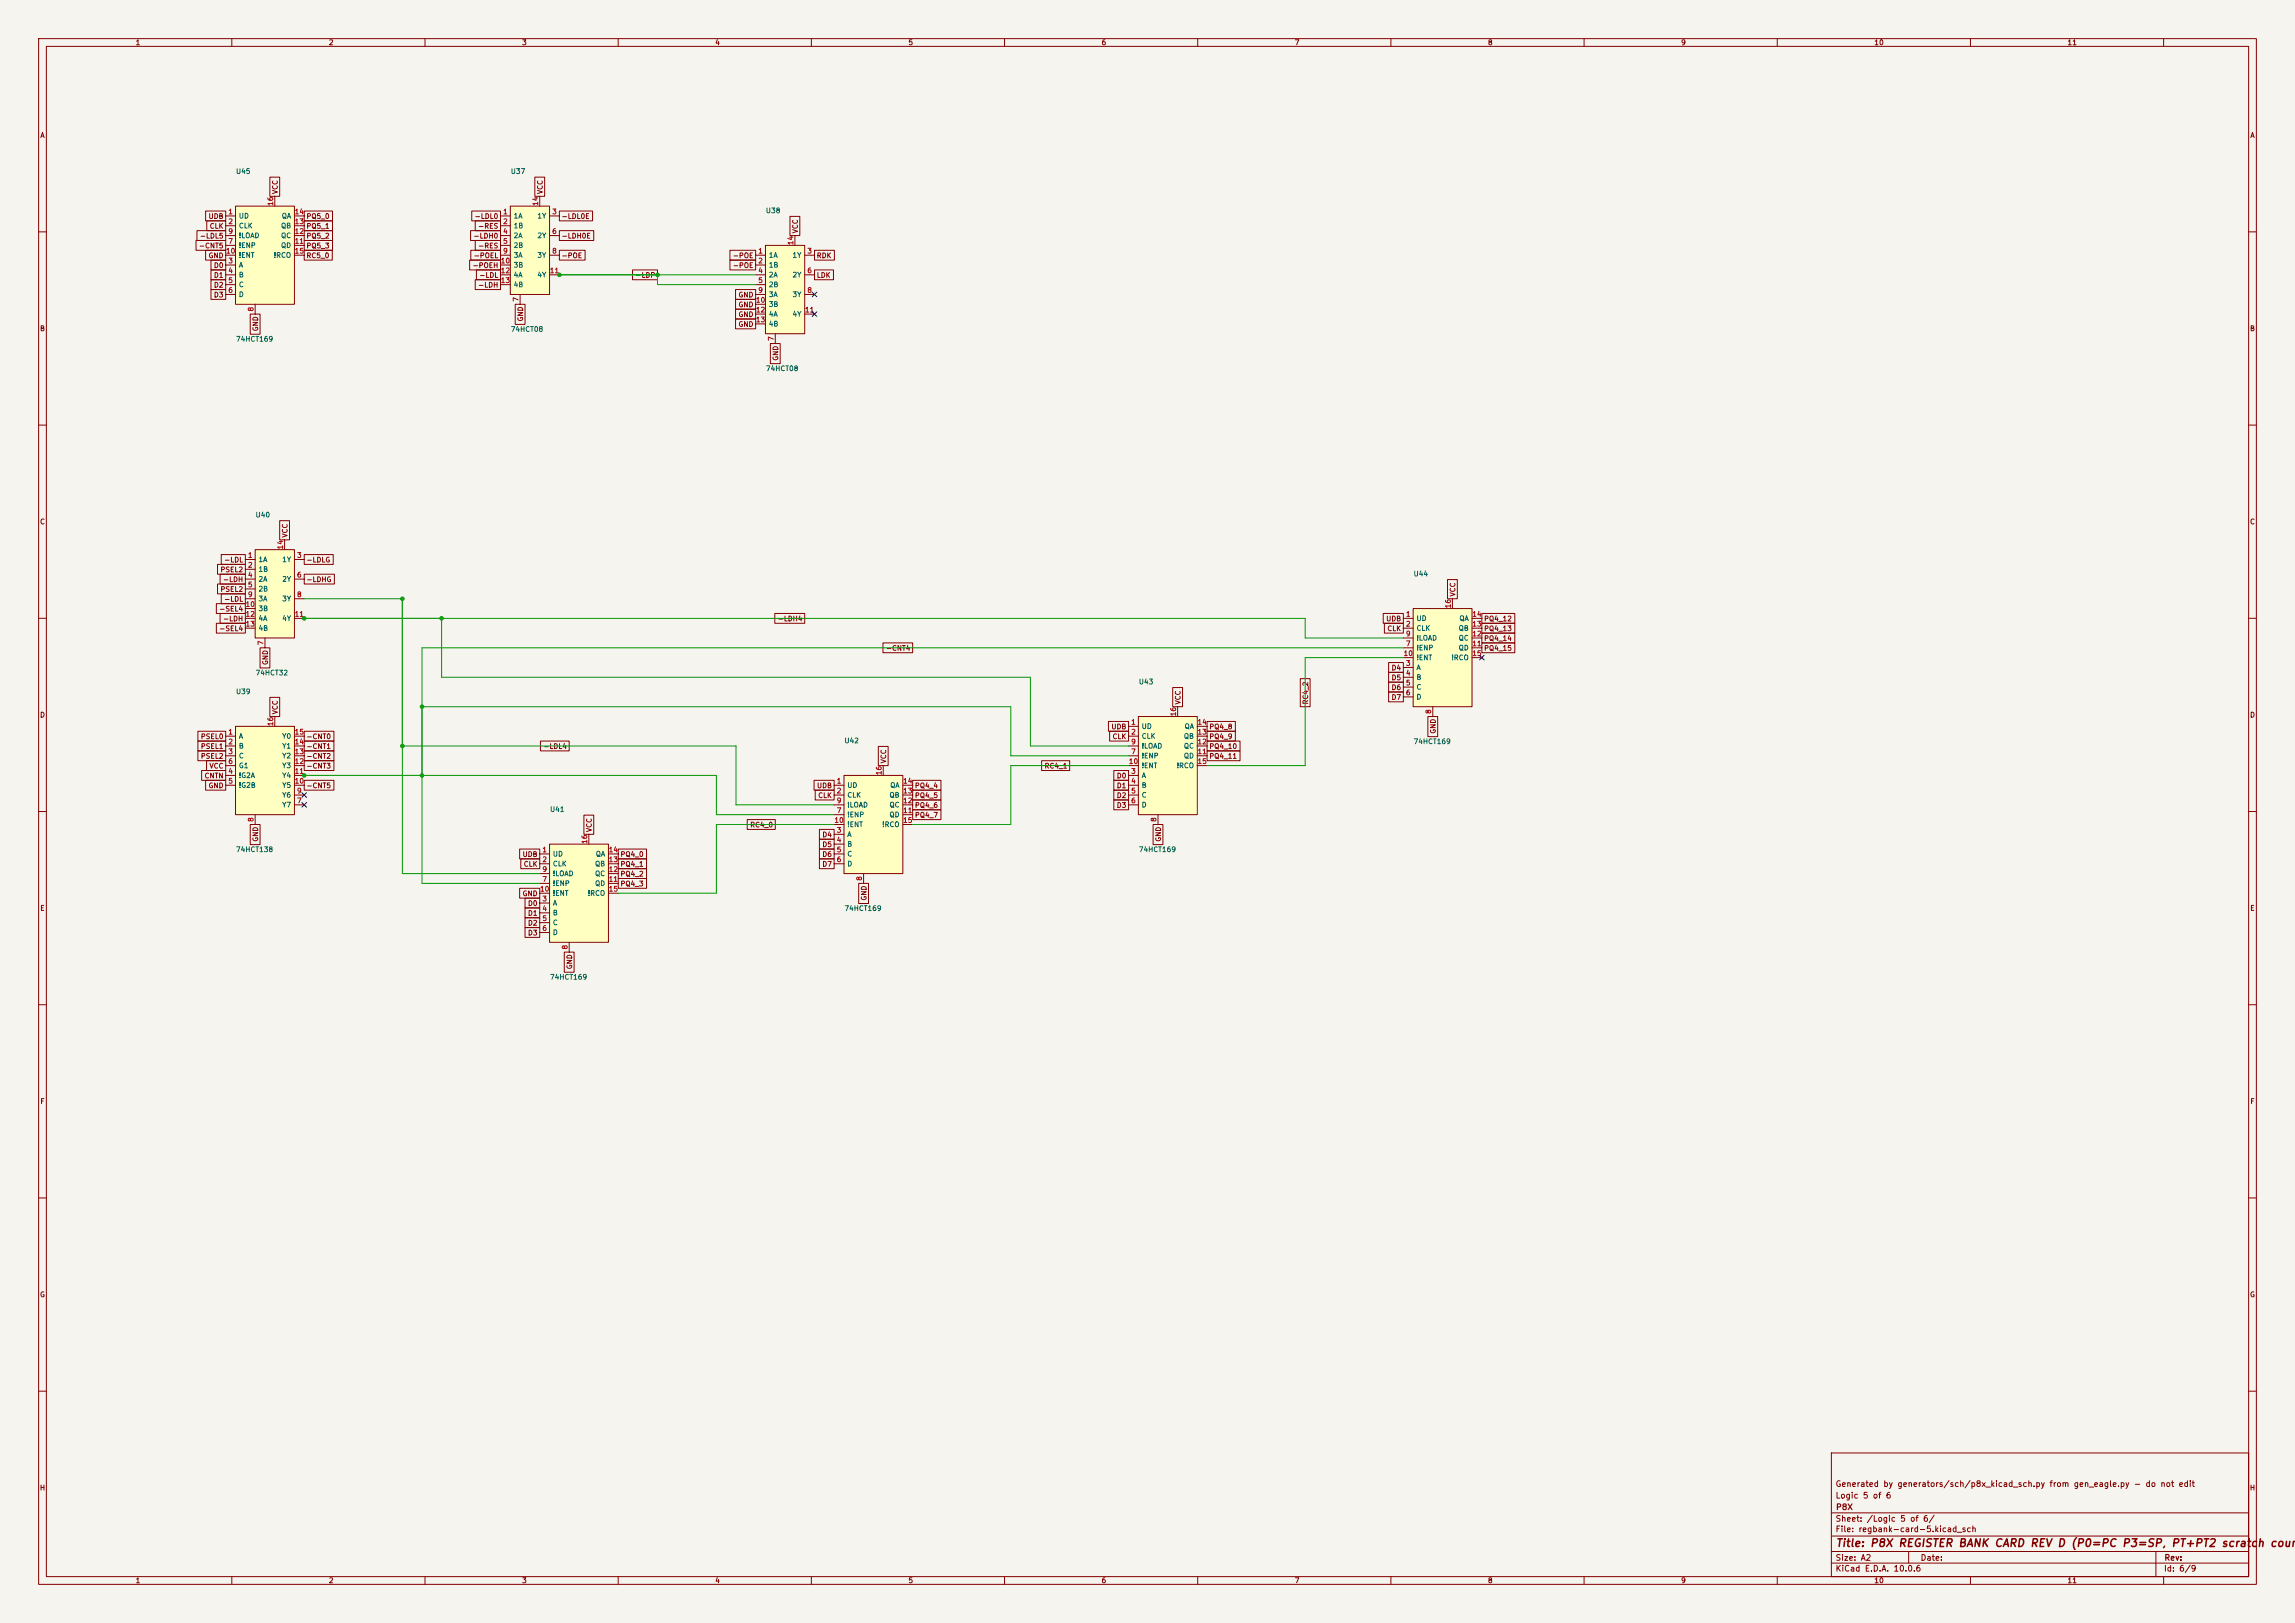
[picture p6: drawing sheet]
<svg xmlns="http://www.w3.org/2000/svg" width="594mm" height="420mm" viewBox="0 0 594 420" stroke-linecap="round" stroke-linejoin="round" font-family="sans-serif">
<defs><g id="words">
<text font-size="2" fill="#840000" x="475" y="400.8">Title: P8X REGISTER BANK CARD REV D (P0=PC P3=SP, PT+PT2 scratch count</text>
<g font-size="1.5" fill="#840000">
<text x="475" y="388.1">Logic 5 of 6</text>
<text x="475" y="385.1">Generated by generators/sch/p8x_kicad_sch.py from gen_eagle.py - do not edit</text>
<text x="475" y="394.1">Sheet: /Logic 5 of 6/</text>
<text x="475.1" y="391.1">P8X</text>
<text x="475" y="396.8">File: regbank-card-5.kicad_sch</text>
<text x="475" y="407">KiCad E.D.A. 10.0.6</text>
<text x="475" y="404.2">Size: A2</text>
<text x="497" y="404.2">Date:</text>
<text x="560" y="407">Id: 6/9</text>
<text x="560.1" y="404.2">Rev:</text>
</g>
<g font-size="1.3" fill="#840000">
<text x="35" y="12">1</text>
<text x="85" y="12">2</text>
<text x="135" y="12">3</text>
<text x="185" y="12">4</text>
<text x="235" y="12">5</text>
<text x="285" y="12">6</text>
<text x="335" y="12">7</text>
<text x="385" y="12">8</text>
<text x="435" y="12">9</text>
<text x="485" y="12">10</text>
<text x="535" y="12">11</text>
<text x="10.3" y="36">A</text>
<text x="582.3" y="36">A</text>
<text x="72.2" y="50.4" transform="rotate(-90 72.2 50.4)">VCC</text>
<text x="140.8" y="50.4" transform="rotate(-90 140.8 50.4)">VCC</text>
<text x="53.8" y="56.9">UDB</text>
<text x="54.1" y="59.5">CLK</text>
<text x="79.2" y="59.5">PQ5_1</text>
<text x="79.2" y="56.9">PQ5_0</text>
<text x="122.7" y="56.9">-LDL0</text>
<text x="123.6" y="59.5">-RES</text>
<text x="145.2" y="56.9">-LDL0E</text>
<text x="51.4" y="64.6">-CNT5</text>
<text x="51.6" y="62">-LDL5</text>
<text x="79.2" y="64.6">PQ5_3</text>
<text x="79.2" y="62">PQ5_2</text>
<text x="122.4" y="62">-LDH0</text>
<text x="123.6" y="64.6">-RES</text>
<text x="145.2" y="62">-LDH0E</text>
<text x="206.8" y="60.5" transform="rotate(-90 206.8 60.5)">VCC</text>
<text x="53.8" y="67.1">GND</text>
<text x="55.2" y="69.6">D0</text>
<text x="79.2" y="67.1">RC5_0</text>
<text x="122.2" y="69.6">-POEH</text>
<text x="122.5" y="67.1">-POEL</text>
<text x="145.2" y="67.1">-POE</text>
<text x="189.6" y="69.6">-POE</text>
<text x="189.6" y="67.1">-POE</text>
<text x="211.3" y="67.1">RDK</text>
<text x="55.2" y="72.2">D1</text>
<text x="55.2" y="74.7">D2</text>
<text x="55.2" y="77.3">D3</text>
<text x="123.6" y="74.7">-LDH</text>
<text x="123.9" y="72.2">-LDL</text>
<text x="164.3" y="72.2">-LDP</text>
<text x="191" y="77.3">GND</text>
<text x="211.3" y="72.2">LDK</text>
<text x="135.7" y="83.3" transform="rotate(-90 135.7 83.3)">GND</text>
<text x="191" y="79.8">GND</text>
<text x="191" y="82.3">GND</text>
<text x="10.2" y="86">B</text>
<text x="67.1" y="85.9" transform="rotate(-90 67.1 85.9)">GND</text>
<text x="191" y="84.9">GND</text>
<text x="582.2" y="86">B</text>
<text x="201.7" y="93.5" transform="rotate(-90 201.7 93.5)">GND</text>
<text x="10.2" y="136">C</text>
<text x="582.2" y="136">C</text>
<text x="74.7" y="139.3" transform="rotate(-90 74.7 139.3)">VCC</text>
<text x="56.9" y="148.4">PSEL2</text>
<text x="57.9" y="145.8">-LDL</text>
<text x="79.2" y="145.8">-LDLG</text>
<text x="56.9" y="153.5">PSEL2</text>
<text x="57.6" y="150.9">-LDH</text>
<text x="57.9" y="156">-LDL</text>
<text x="79.2" y="150.9">-LDHG</text>
<text x="377" y="154.5" transform="rotate(-90 377 154.5)">VCC</text>
<text x="56.6" y="158.5">-SEL4</text>
<text x="57.6" y="161.1">-LDH</text>
<text x="201.2" y="161.1">-LDH4</text>
<text x="358.6" y="161.1">UDB</text>
<text x="384" y="161.1">PQ4_12</text>
<text x="56.6" y="163.6">-SEL4</text>
<text x="358.9" y="163.6">CLK</text>
<text x="384" y="163.6">PQ4_13</text>
<text x="384" y="166.2">PQ4_14</text>
<text x="69.6" y="172.2" transform="rotate(-90 69.6 172.2)">GND</text>
<text x="229.2" y="168.7">-CNT4</text>
<text x="360" y="173.8">D4</text>
<text x="384" y="168.7">PQ4_15</text>
<text x="360" y="176.3">D5</text>
<text x="360" y="178.9">D6</text>
<text x="10.2" y="186">D</text>
<text x="72.2" y="185" transform="rotate(-90 72.2 185)">VCC</text>
<text x="305.9" y="182.4" transform="rotate(-90 305.9 182.4)">VCC</text>
<text x="338.9" y="182.4" transform="rotate(-90 338.9 182.4)">RC4_2</text>
<text x="360" y="181.4">D7</text>
<text x="582.2" y="186">D</text>
<text x="51.9" y="191.6">PSEL0</text>
<text x="79.2" y="191.6">-CNT0</text>
<text x="287.5" y="189">UDB</text>
<text x="287.8" y="191.6">CLK</text>
<text x="312.9" y="191.6">PQ4_9</text>
<text x="312.9" y="189">PQ4_8</text>
<text x="371.9" y="190" transform="rotate(-90 371.9 190)">GND</text>
<text x="51.9" y="194.1">PSEL1</text>
<text x="51.9" y="196.6">PSEL2</text>
<text x="79.2" y="194.1">-CNT1</text>
<text x="79.2" y="196.6">-CNT2</text>
<text x="140.5" y="194.1">-LDL4</text>
<text x="229.7" y="197.7" transform="rotate(-90 229.7 197.7)">VCC</text>
<text x="312.9" y="194.1">PQ4_10</text>
<text x="312.9" y="196.6">PQ4_11</text>
<text x="52.8" y="201.7">CNTN</text>
<text x="54.1" y="199.2">VCC</text>
<text x="79.2" y="199.2">-CNT3</text>
<text x="270.2" y="199.2">RC4_1</text>
<text x="288.9" y="201.7">D0</text>
<text x="53.8" y="204.3">GND</text>
<text x="79.2" y="204.3">-CNT5</text>
<text x="211.3" y="204.3">UDB</text>
<text x="211.6" y="206.8">CLK</text>
<text x="236.7" y="204.3">PQ4_4</text>
<text x="236.7" y="206.8">PQ4_5</text>
<text x="236.7" y="209.3">PQ4_6</text>
<text x="288.9" y="204.3">D1</text>
<text x="288.9" y="206.8">D2</text>
<text x="288.9" y="209.3">D3</text>
<text x="153.5" y="215.5" transform="rotate(-90 153.5 215.5)">VCC</text>
<text x="194" y="214.4">RC4_0</text>
<text x="236.7" y="211.9">PQ4_7</text>
<text x="67.1" y="217.9" transform="rotate(-90 67.1 217.9)">GND</text>
<text x="212.7" y="219.5">D5</text>
<text x="212.7" y="217">D4</text>
<text x="300.8" y="217.9" transform="rotate(-90 300.8 217.9)">GND</text>
<text x="135.1" y="222">UDB</text>
<text x="135.4" y="224.6">CLK</text>
<text x="160.5" y="227.1">PQ4_2</text>
<text x="160.5" y="224.6">PQ4_1</text>
<text x="160.5" y="222">PQ4_0</text>
<text x="212.7" y="224.6">D7</text>
<text x="212.7" y="222">D6</text>
<text x="135.1" y="232.2">GND</text>
<text x="160.5" y="229.7">PQ4_3</text>
<text x="224.6" y="233.2" transform="rotate(-90 224.6 233.2)">GND</text>
<text x="10.3" y="236">E</text>
<text x="136.5" y="239.8">D2</text>
<text x="136.5" y="237.3">D1</text>
<text x="136.5" y="234.7">D0</text>
<text x="582.3" y="236">E</text>
<text x="136.5" y="242.4">D3</text>
<text x="148.4" y="251" transform="rotate(-90 148.4 251)">GND</text>
<text x="10.3" y="286">F</text>
<text x="582.3" y="286">F</text>
<text x="10.2" y="336">G</text>
<text x="582.2" y="336">G</text>
<text x="10.2" y="386">H</text>
<text x="582.2" y="386">H</text>
<text x="35" y="410">1</text>
<text x="85" y="410">2</text>
<text x="135" y="410">3</text>
<text x="185" y="410">4</text>
<text x="235" y="410">5</text>
<text x="285" y="410">6</text>
<text x="335" y="410">7</text>
<text x="385" y="410">8</text>
<text x="435" y="410">9</text>
<text x="485" y="410">10</text>
<text x="535" y="410">11</text>
</g>
<g font-size="1.3" fill="#006464">
<text x="60.9" y="45.3">U45</text>
<text x="132.1" y="45.3">U37</text>
<text x="61.7" y="56.8">UD</text>
<text x="61.7" y="59.4">CLK</text>
<text x="72.6" y="59.4">QB</text>
<text x="72.8" y="56.8">QA</text>
<text x="132.8" y="56.8">1A</text>
<text x="132.8" y="59.4">1B</text>
<text x="139" y="56.8">1Y</text>
<text x="198.1" y="55.5">U38</text>
<text x="61.7" y="64.5">!ENP</text>
<text x="61.7" y="61.9">!LOAD</text>
<text x="72.6" y="64.5">QD</text>
<text x="72.6" y="61.9">QC</text>
<text x="132.8" y="61.9">2A</text>
<text x="132.8" y="64.5">2B</text>
<text x="139" y="61.9">2Y</text>
<text x="61.7" y="69.5">A</text>
<text x="61.7" y="67">!ENT</text>
<text x="70.7" y="67">!RCO</text>
<text x="132.8" y="67">3A</text>
<text x="132.8" y="69.5">3B</text>
<text x="139" y="67">3Y</text>
<text x="198.9" y="67">1A</text>
<text x="198.9" y="69.5">1B</text>
<text x="205" y="67">1Y</text>
<text x="61.7" y="72.1">B</text>
<text x="61.7" y="74.6">C</text>
<text x="61.7" y="77.2">D</text>
<text x="132.8" y="72.1">4A</text>
<text x="132.8" y="74.6">4B</text>
<text x="139" y="72.1">4Y</text>
<text x="198.9" y="72.1">2A</text>
<text x="198.9" y="74.6">2B</text>
<text x="198.9" y="77.2">3A</text>
<text x="205" y="72.1">2Y</text>
<text x="205" y="77.2">3Y</text>
<text x="198.9" y="79.7">3B</text>
<text x="198.9" y="82.2">4A</text>
<text x="205" y="82.2">4Y</text>
<text x="60.9" y="88.7">74HCT169</text>
<text x="132.1" y="86.2">74HCT08</text>
<text x="198.9" y="84.8">4B</text>
<text x="198.1" y="96.3">74HCT08</text>
<text x="66" y="134.2">U40</text>
<text x="66.8" y="145.7">1A</text>
<text x="66.8" y="148.3">1B</text>
<text x="72.9" y="145.7">1Y</text>
<text x="365.7" y="149.4">U44</text>
<text x="66.8" y="150.8">2A</text>
<text x="66.8" y="153.4">2B</text>
<text x="66.8" y="155.9">3A</text>
<text x="72.9" y="150.8">2Y</text>
<text x="72.9" y="155.9">3Y</text>
<text x="66.8" y="158.4">3B</text>
<text x="66.8" y="161">4A</text>
<text x="72.9" y="161">4Y</text>
<text x="366.5" y="161">UD</text>
<text x="377.6" y="161">QA</text>
<text x="66.8" y="163.5">4B</text>
<text x="366.5" y="163.5">CLK</text>
<text x="366.5" y="166.1">!LOAD</text>
<text x="377.4" y="166.1">QC</text>
<text x="377.4" y="163.5">QB</text>
<text x="366.5" y="173.7">A</text>
<text x="366.5" y="168.6">!ENP</text>
<text x="366.5" y="171.1">!ENT</text>
<text x="375.5" y="171.1">!RCO</text>
<text x="377.4" y="168.6">QD</text>
<text x="60.9" y="179.9">U39</text>
<text x="66" y="175.1">74HCT32</text>
<text x="294.6" y="177.4">U43</text>
<text x="366.5" y="176.2">B</text>
<text x="366.5" y="178.8">C</text>
<text x="366.5" y="181.3">D</text>
<text x="61.7" y="191.5">A</text>
<text x="72.9" y="191.5">Y0</text>
<text x="295.4" y="188.9">UD</text>
<text x="295.4" y="191.5">CLK</text>
<text x="306.3" y="191.5">QB</text>
<text x="306.5" y="188.9">QA</text>
<text x="61.7" y="194">B</text>
<text x="61.7" y="196.5">C</text>
<text x="72.9" y="196.5">Y2</text>
<text x="72.9" y="194">Y1</text>
<text x="218.4" y="192.6">U42</text>
<text x="295.4" y="196.5">!ENP</text>
<text x="295.4" y="194">!LOAD</text>
<text x="306.3" y="196.5">QD</text>
<text x="306.3" y="194">QC</text>
<text x="365.7" y="192.8">74HCT169</text>
<text x="61.7" y="201.6">!G2A</text>
<text x="61.7" y="199.1">G1</text>
<text x="72.9" y="201.6">Y4</text>
<text x="72.9" y="199.1">Y3</text>
<text x="295.4" y="201.6">A</text>
<text x="295.4" y="199.1">!ENT</text>
<text x="304.4" y="199.1">!RCO</text>
<text x="61.7" y="204.2">!G2B</text>
<text x="72.9" y="209.2">Y7</text>
<text x="72.9" y="206.7">Y6</text>
<text x="72.9" y="204.2">Y5</text>
<text x="219.2" y="204.2">UD</text>
<text x="219.2" y="206.7">CLK</text>
<text x="219.2" y="209.2">!LOAD</text>
<text x="230.1" y="209.2">QC</text>
<text x="230.1" y="206.7">QB</text>
<text x="230.3" y="204.2">QA</text>
<text x="295.4" y="204.2">B</text>
<text x="295.4" y="206.7">C</text>
<text x="295.4" y="209.2">D</text>
<text x="142.2" y="210.4">U41</text>
<text x="219.2" y="211.8">!ENP</text>
<text x="219.2" y="214.3">!ENT</text>
<text x="228.2" y="214.3">!RCO</text>
<text x="230.1" y="211.8">QD</text>
<text x="60.9" y="220.8">74HCT138</text>
<text x="143" y="221.9">UD</text>
<text x="154.1" y="221.9">QA</text>
<text x="219.2" y="216.9">A</text>
<text x="219.2" y="219.4">B</text>
<text x="219.2" y="221.9">C</text>
<text x="294.6" y="220.8">74HCT169</text>
<text x="143" y="224.5">CLK</text>
<text x="143" y="227">!LOAD</text>
<text x="153.9" y="227">QC</text>
<text x="153.9" y="224.5">QB</text>
<text x="219.2" y="224.5">D</text>
<text x="143" y="229.6">!ENP</text>
<text x="143" y="232.1">!ENT</text>
<text x="152" y="232.1">!RCO</text>
<text x="153.9" y="229.6">QD</text>
<text x="143" y="234.6">A</text>
<text x="143" y="237.2">B</text>
<text x="143" y="239.7">C</text>
<text x="218.4" y="236">74HCT169</text>
<text x="143" y="242.3">D</text>
<text x="142.2" y="253.8">74HCT169</text>
</g>
<g font-size="1.3" fill="#a90000">
<text x="71" y="53.4" transform="rotate(-90 71 53.4)">16</text>
<text x="139.6" y="53.4" transform="rotate(-90 139.6 53.4)">14</text>
<text x="59" y="55.7">1</text>
<text x="59" y="58.3">2</text>
<text x="76.1" y="58.3">13</text>
<text x="76.1" y="55.7">14</text>
<text x="130.1" y="55.7">1</text>
<text x="130.1" y="58.3">2</text>
<text x="142.8" y="55.7">3</text>
<text x="58.4" y="65.9">10</text>
<text x="59" y="63.4">7</text>
<text x="59" y="60.8">9</text>
<text x="76.1" y="63.4">11</text>
<text x="76.1" y="60.8">12</text>
<text x="76.1" y="65.9">15</text>
<text x="130.1" y="60.8">4</text>
<text x="130.1" y="63.4">5</text>
<text x="130.1" y="65.9">9</text>
<text x="142.8" y="60.8">6</text>
<text x="142.8" y="65.9">8</text>
<text x="196.1" y="65.9">1</text>
<text x="205.6" y="63.6" transform="rotate(-90 205.6 63.6)">14</text>
<text x="208.8" y="65.9">3</text>
<text x="59" y="68.4">3</text>
<text x="59" y="71">4</text>
<text x="129.5" y="68.4">10</text>
<text x="129.5" y="71">12</text>
<text x="142.2" y="71">11</text>
<text x="196.1" y="68.4">2</text>
<text x="196.1" y="71">4</text>
<text x="208.8" y="71">6</text>
<text x="59" y="73.5">5</text>
<text x="59" y="76.1">6</text>
<text x="129.5" y="73.5">13</text>
<text x="196.1" y="73.5">5</text>
<text x="196.1" y="76.1">9</text>
<text x="208.8" y="76.1">8</text>
<text x="65.9" y="80.7" transform="rotate(-90 65.9 80.7)">8</text>
<text x="134.5" y="78.2" transform="rotate(-90 134.5 78.2)">7</text>
<text x="195.5" y="78.6">10</text>
<text x="195.5" y="81.1">12</text>
<text x="195.5" y="83.7">13</text>
<text x="208.2" y="81.1">11</text>
<text x="200.5" y="88.4" transform="rotate(-90 200.5 88.4)">7</text>
<text x="73.5" y="142.3" transform="rotate(-90 73.5 142.3)">14</text>
<text x="64" y="144.6">1</text>
<text x="64" y="147.2">2</text>
<text x="64" y="149.7">4</text>
<text x="76.7" y="144.6">3</text>
<text x="76.7" y="149.7">6</text>
<text x="64" y="152.3">5</text>
<text x="64" y="154.8">9</text>
<text x="76.7" y="154.8">8</text>
<text x="63.4" y="157.3">10</text>
<text x="63.4" y="159.9">12</text>
<text x="76.1" y="159.9">11</text>
<text x="363.8" y="159.9">1</text>
<text x="375.8" y="157.5" transform="rotate(-90 375.8 157.5)">16</text>
<text x="380.9" y="159.9">14</text>
<text x="63.4" y="162.4">13</text>
<text x="68.4" y="167.1" transform="rotate(-90 68.4 167.1)">7</text>
<text x="363.8" y="162.4">2</text>
<text x="363.8" y="167.5">7</text>
<text x="363.8" y="165">9</text>
<text x="380.9" y="167.5">11</text>
<text x="380.9" y="165">12</text>
<text x="380.9" y="162.4">13</text>
<text x="363.2" y="170">10</text>
<text x="363.8" y="172.6">3</text>
<text x="380.9" y="170">15</text>
<text x="363.8" y="175.1">4</text>
<text x="363.8" y="177.7">5</text>
<text x="304.7" y="185.5" transform="rotate(-90 304.7 185.5)">16</text>
<text x="363.8" y="180.2">6</text>
<text x="370.7" y="184.9" transform="rotate(-90 370.7 184.9)">8</text>
<text x="59" y="190.4">1</text>
<text x="71" y="188" transform="rotate(-90 71 188)">16</text>
<text x="76.1" y="190.4">15</text>
<text x="292.6" y="187.8">1</text>
<text x="292.6" y="190.4">2</text>
<text x="309.8" y="190.4">13</text>
<text x="309.8" y="187.8">14</text>
<text x="59" y="192.9">2</text>
<text x="59" y="195.4">3</text>
<text x="59" y="198">6</text>
<text x="76.1" y="198">12</text>
<text x="76.1" y="195.4">13</text>
<text x="76.1" y="192.9">14</text>
<text x="292" y="198">10</text>
<text x="292.6" y="195.4">7</text>
<text x="292.6" y="192.9">9</text>
<text x="309.8" y="195.4">11</text>
<text x="309.8" y="192.9">12</text>
<text x="309.8" y="198">15</text>
<text x="59" y="200.5">4</text>
<text x="59" y="203.1">5</text>
<text x="76.1" y="203.1">10</text>
<text x="76.1" y="200.5">11</text>
<text x="216.4" y="203.1">1</text>
<text x="228.5" y="200.7" transform="rotate(-90 228.5 200.7)">16</text>
<text x="233.6" y="203.1">14</text>
<text x="292.6" y="200.5">3</text>
<text x="292.6" y="203.1">4</text>
<text x="76.7" y="208.1">7</text>
<text x="76.7" y="205.6">9</text>
<text x="216.4" y="205.6">2</text>
<text x="216.4" y="208.1">9</text>
<text x="233.6" y="208.1">12</text>
<text x="233.6" y="205.6">13</text>
<text x="292.6" y="205.6">5</text>
<text x="292.6" y="208.1">6</text>
<text x="65.9" y="212.8" transform="rotate(-90 65.9 212.8)">8</text>
<text x="215.8" y="213.2">10</text>
<text x="216.4" y="215.8">3</text>
<text x="216.4" y="210.7">7</text>
<text x="233.6" y="210.7">11</text>
<text x="233.6" y="213.2">15</text>
<text x="299.6" y="212.8" transform="rotate(-90 299.6 212.8)">8</text>
<text x="140.2" y="220.8">1</text>
<text x="152.3" y="218.5" transform="rotate(-90 152.3 218.5)">16</text>
<text x="157.4" y="220.8">14</text>
<text x="216.4" y="218.3">4</text>
<text x="216.4" y="220.8">5</text>
<text x="140.2" y="223.4">2</text>
<text x="140.2" y="225.9">9</text>
<text x="157.4" y="225.9">12</text>
<text x="157.4" y="223.4">13</text>
<text x="216.4" y="223.4">6</text>
<text x="139.6" y="231">10</text>
<text x="140.2" y="233.5">3</text>
<text x="140.2" y="228.5">7</text>
<text x="157.4" y="228.5">11</text>
<text x="157.4" y="231">15</text>
<text x="223.4" y="228.1" transform="rotate(-90 223.4 228.1)">8</text>
<text x="140.2" y="236.1">4</text>
<text x="140.2" y="238.6">5</text>
<text x="140.2" y="241.2">6</text>
<text x="147.2" y="245.8" transform="rotate(-90 147.2 245.8)">8</text>
</g>
</g></defs>
<path d="M0 0h594v420h-594z" fill="#f5f4ef" stroke="#f5f4ef" stroke-width=".26"/>
<g fill="none" stroke="#840000" stroke-width=".26">
<path d="M10 10h574v400h-574zM12 12h570v396h-570zM60 10v2M110 10v2M160 10v2M210 10v2M260 10v2M310 10v2M360 10v2M410 10v2M460 10v2M510 10v2"/>
<path d="M560 10v2M10 60h2M582 60h2M10 110h2M582 110h2M10 160h2M582 160h2M10 210h2M582 210h2M10 260h2M582 260h2M10 310h2"/>
<path d="M582 310h2M10 360h2M474 376h108v32h-108zM582 360h2M474 397.5h108M474 391.5h108M60 408v2M110 408v2M160 408v2M210 408v2M260 408v2M310 408v2"/>
<path d="M360 408v2M410 408v2M460 408v2M474 404.5h108M474 401.5h108M494 401.5v3M510 408v2M558 401.5v6.5M560 408v2"/>
</g>
<path d="M198.1 63.5h10.2v22.9h-10.2z" fill="#ffffc2"/>
<g fill="none" stroke="#840000" stroke-width=".26">
<path d="M195.6 66h2.5M195.6 68.6h2.5M195.6 71.1h2.5M195.6 73.7h2.5M195.6 76.2h2.5M195.6 78.7h2.5M198.1 63.5h10.2v22.9h-10.2zM205.7 61v2.5M208.3 66h2.5M208.3 71.1h2.5M208.3 76.2h2.5M195.6 81.3h2.5"/>
<path d="M195.6 83.8h2.5M200.7 86.4v2.5M208.3 81.3h2.5"/>
</g>
<path d="M61 53.3h15.2v25.4h-15.2z" fill="#ffffc2"/>
<g fill="none" stroke="#840000" stroke-width=".26">
<path d="M58.4 55.9h2.6M58.4 58.4h2.6M61 53.3h15.2v25.4h-15.2zM71.1 50.8v2.5M76.2 55.9h2.5M76.2 58.4h2.5M58.4 68.6h2.6M58.4 71.1h2.6M58.4 73.7h2.6M58.4 76.2h2.6M58.4 63.5h2.6M58.4 61h2.6"/>
<path d="M58.4 66h2.6M66 78.7v2.6M76.2 63.5h2.5M76.2 61h2.5M76.2 66h2.5"/>
</g>
<path d="M365.8 157.5h15.2v25.4h-15.2z" fill="#ffffc2"/>
<g fill="none" stroke="#840000" stroke-width=".26">
<path d="M365.8 157.5h15.2v25.4h-15.2zM375.9 154.9v2.6M363.2 160h2.6M363.2 162.6h2.6M363.2 172.7h2.6M363.2 175.3h2.6M363.2 177.8h2.6M363.2 167.6h2.6M363.2 165.1h2.6M363.2 170.2h2.6M381 160h2.5M381 162.6h2.5"/>
<path d="M381 167.6h2.5M381 165.1h2.5M381 170.2h2.5M363.2 180.3h2.6M370.8 182.9v2.5"/>
</g>
<path d="M142.2 218.4h15.3v25.4h-15.3z" fill="#ffffc2"/>
<g fill="none" stroke="#840000" stroke-width=".26">
<path d="M142.2 218.4h15.3v25.4h-15.3zM152.4 215.9v2.5M139.7 221h2.5M139.7 223.5h2.5M139.7 233.7h2.5M139.7 236.2h2.5M139.7 238.8h2.5M139.7 228.6h2.5M139.7 226.1h2.5M139.7 231.1h2.5M157.5 221h2.5M157.5 223.5h2.5"/>
<path d="M157.5 228.6h2.5M157.5 226.1h2.5M157.5 231.1h2.5M139.7 241.3h2.5M147.3 243.8v2.6"/>
</g>
<path d="M294.6 185.4h15.3v25.4h-15.3z" fill="#ffffc2"/>
<g fill="none" stroke="#840000" stroke-width=".26">
<path d="M292.1 188h2.5M292.1 190.5h2.5M292.1 195.6h2.5M292.1 193h2.5M292.1 198.1h2.5M294.6 185.4h15.3v25.4h-15.3zM304.8 182.9v2.5M309.9 188h2.5M309.9 190.5h2.5M309.9 195.6h2.5M309.9 193h2.5M309.9 198.1h2.5"/>
<path d="M292.1 200.7h2.5M292.1 203.2h2.5M292.1 205.7h2.5M292.1 208.3h2.5M299.7 210.8v2.6"/>
</g>
<path d="M132.1 53.3h10.1v22.9h-10.1z" fill="#ffffc2"/>
<g fill="none" stroke="#840000" stroke-width=".26">
<path d="M129.5 55.9h2.6M129.5 58.4h2.6M132.1 53.3h10.1v22.9h-10.1zM139.7 50.8v2.5M142.2 55.9h2.6M129.5 61h2.6M129.5 63.5h2.6M129.5 66h2.6M129.5 68.6h2.6M129.5 71.1h2.6M129.5 73.7h2.6M134.6 76.2v2.5"/>
<path d="M142.2 61h2.6M142.2 66h2.6M142.2 71.1h2.6"/>
</g>
<path d="M218.4 200.7h15.3v25.4h-15.3z" fill="#ffffc2"/>
<g fill="none" stroke="#840000" stroke-width=".26">
<path d="M228.6 198.1v2.6M215.9 203.2h2.5M215.9 205.7h2.5M215.9 215.9h2.5M215.9 218.4h2.5M215.9 210.8h2.5M215.9 208.3h2.5M215.9 213.4h2.5M218.4 200.7h15.3v25.4h-15.3zM233.7 203.2h2.5M233.7 205.7h2.5M233.7 210.8h2.5"/>
<path d="M233.7 208.3h2.5M233.7 213.4h2.5M215.9 221h2.5M215.9 223.5h2.5M223.5 226.1v2.5"/>
</g>
<path d="M66 142.2h10.2v22.9h-10.2z" fill="#ffffc2"/>
<g fill="none" stroke="#840000" stroke-width=".26">
<path d="M73.7 139.7v2.5M63.5 144.8h2.5M63.5 147.3h2.5M63.5 149.9h2.5M63.5 152.4h2.5M63.5 154.9h2.5M63.5 157.5h2.5M66 142.2h10.2v22.9h-10.2zM76.2 144.8h2.5M76.2 149.9h2.5M76.2 154.9h2.5M63.5 160h2.5"/>
<path d="M63.5 162.6h2.5M68.6 165.1v2.5M76.2 160h2.5"/>
</g>
<path d="M61 188h15.2v22.8h-15.2z" fill="#ffffc2"/>
<g fill="none" stroke="#840000" stroke-width=".26">
<path d="M51 59.7h7.4v2.5h-7.4zM53.2 54.6h5.2v2.6h-5.2zM53.5 57.1h4.9v2.6h-4.9zM69.8 45.8h2.6v5h-2.6zM78.7 59.7h7.4v2.5h-7.4zM78.7 57.1h7.4v2.6h-7.4zM78.7 54.6h7.4v2.6h-7.4zM121.8 59.7h7.7v2.5h-7.7zM122.1 54.6h7.4v2.6h-7.4zM123 57.1h6.5v2.6h-6.5zM138.4 45.8h2.6v5h-2.6zM144.8 59.7h8.9v2.5h-8.9z"/>
<path d="M144.8 54.6h8.6v2.6h-8.6zM204.5 56h2.5v5h-2.5zM50.7 62.2h7.7v2.6h-7.7zM53.2 64.8h5.2v2.5h-5.2zM54.6 67.3h3.8v2.6h-3.8zM54.6 69.8h3.8v2.6h-3.8zM54.6 72.4h3.8v2.5h-3.8zM54.6 74.9h3.8v2.6h-3.8zM78.7 64.8h7.3v2.5h-7.3zM78.7 62.2h7.4v2.6h-7.4zM121.6 67.3h7.9v2.6h-7.9zM121.9 64.8h7.6v2.5h-7.6z"/>
<path d="M123 72.4h6.5v2.5h-6.5zM123 62.2h6.5v2.6h-6.5zM123.3 69.8h6.2v2.6h-6.2zM133.3 78.7h2.6v5.2h-2.6zM144.8 64.8h6.6v2.5h-6.6zM163.7 69.8h6.5v2.6h-6.5zM188.9 67.3h6.7v2.6h-6.7zM188.9 64.8h6.7v2.5h-6.7zM190.4 74.9h5.2v2.6h-5.2zM190.4 77.5h5.2v2.5h-5.2zM210.8 64.8h5.2v2.5h-5.2zM210.8 69.8h4.9v2.6h-4.9z"/>
<path d="M64.8 81.3h2.5v5.2h-2.5zM190.4 80h5.2v2.6h-5.2zM190.4 82.5h5.2v2.6h-5.2zM199.4 88.9h2.5v5.2h-2.5zM72.4 134.7h2.5v5h-2.5zM56 156.2h7.5v2.6h-7.5zM56.3 146h7.2v2.6h-7.2zM56.3 151.1h7.2v2.6h-7.2zM57 148.6h6.5v2.5h-6.5zM57 158.7h6.5v2.6h-6.5zM57.3 143.5h6.2v2.6h-6.2zM57.3 153.7h6.2v2.5h-6.2z"/>
<path d="M78.7 143.5h7.5v2.6h-7.5zM78.7 148.6h7.8v2.5h-7.8zM200.5 158.7h7.8v2.6h-7.8zM358 158.7h5.2v2.6h-5.2zM374.6 150h2.6v4.9h-2.6zM383.5 158.7h8.6v2.6h-8.6zM56 161.3h7.5v2.5h-7.5zM67.3 167.6h2.6v5.2h-2.6zM228.5 166.4h7.7v2.5h-7.7zM303.5 177.9h2.6v5h-2.6zM336.5 175.6h2.6v7.3h-2.6zM358.3 161.3h4.9v2.5h-4.9z"/>
<path d="M359.4 171.4h3.8v2.6h-3.8zM359.4 174h3.8v2.5h-3.8zM359.4 176.5h3.8v2.6h-3.8zM359.4 179.1h3.8v2.5h-3.8zM383.5 161.3h8.6v2.5h-8.6zM383.5 163.8h8.6v2.6h-8.6zM383.5 166.4h8.6v2.5h-8.6zM51.2 189.2h7.2v2.6h-7.2zM51.2 191.8h7.2v2.5h-7.2zM51.2 194.3h7.2v2.6h-7.2zM52.2 199.4h6.2v2.5h-6.2zM53.5 196.8h4.9v2.6h-4.9z"/>
<path d="M58.4 190.5h2.6M58.4 193h2.6M58.4 195.6h2.6M58.4 198.1h2.6M61 188h15.2v22.8h-15.2zM69.8 180.5h2.6v4.9h-2.6zM71.1 185.4v2.6M76.2 190.5h2.5M76.2 193h2.5M76.2 195.6h2.5M76.2 198.1h2.5M78.7 191.8h7.7v2.5h-7.7z"/>
<path d="M78.7 189.2h7.7v2.6h-7.7zM78.7 196.8h7.7v2.6h-7.7zM78.7 194.3h7.7v2.6h-7.7zM139.9 191.8h7.4v2.5h-7.4zM227.3 193.2h2.6v4.9h-2.6zM269.6 196.8h7.3v2.6h-7.3zM286.9 186.7h5.2v2.5h-5.2zM287.2 189.2h4.9v2.6h-4.9zM288.3 199.4h3.8v2.5h-3.8zM312.4 189.2h7.3v2.6h-7.3zM312.4 191.8h8.6v2.5h-8.6zM312.4 194.3h8.6v2.6h-8.6z"/>
<path d="M312.4 186.7h7.3v2.5h-7.3zM369.6 185.4h2.5v5.2h-2.5zM53.2 201.9h5.2v2.6h-5.2zM58.4 200.7h2.6M58.4 203.2h2.6M64.8 213.4h2.5v5.2h-2.5zM66 210.8v2.6M76.2 200.7h2.5M76.2 203.2h2.5M76.2 208.3h2.5M76.2 205.7h2.5M78.7 201.9h7.7v2.6h-7.7z"/>
<path d="M134.5 219.7h5.2v2.6h-5.2zM151.1 210.9h2.6v5h-2.6zM160 219.7h7.3v2.6h-7.3zM193.4 212.1h7.3v2.5h-7.3zM210.7 201.9h5.2v2.6h-5.2zM211 204.5h4.9v2.5h-4.9zM212.1 219.7h3.8v2.6h-3.8zM212.1 217.2h3.8v2.5h-3.8zM212.1 214.6h3.8v2.6h-3.8zM236.2 201.9h7.3v2.6h-7.3zM236.2 204.5h7.3v2.5h-7.3zM236.2 207h7.3v2.6h-7.3z"/>
<path d="M236.2 209.5h7.3v2.6h-7.3zM288.3 201.9h3.8v2.6h-3.8zM288.3 204.5h3.8v2.5h-3.8zM288.3 207h3.8v2.6h-3.8zM298.4 213.4h2.6v5.2h-2.6zM134.5 229.9h5.2v2.5h-5.2zM134.8 222.2h4.9v2.6h-4.9zM135.9 237.5h3.8v2.5h-3.8zM135.9 234.9h3.8v2.6h-3.8zM135.9 232.4h3.8v2.6h-3.8zM160 227.3h7.3v2.6h-7.3zM160 224.8h7.3v2.5h-7.3z"/>
<path d="M160 222.2h7.3v2.6h-7.3zM212.1 222.2h3.8v2.6h-3.8zM222.2 228.6h2.6v5.2h-2.6zM135.9 240h3.8v2.6h-3.8zM146 246.4h2.6v5.2h-2.6z"/>
</g>
<path d="M144.8 71.1h50.8M170.2 71.1v2.6h25.4M78.7 154.9h25.4v71.2h35.6M78.7 160h259.1v5.1h25.4M114.3 160v15.3h152.4v17.7h25.4M363.2 170.2h-25.4v27.9h-25.4M363.2 167.6h-254v61h30.5M104.1 193h86.4v15.3h25.4M109.2 182.9h152.4v12.7h30.5M292.1 198.1h-30.5v15.3h-25.4M78.7 200.7h106.7v10.1h30.5M215.9 213.4h-30.5v17.7h-25.4" fill="none" stroke="#009600" stroke-width=".26"/>
<path d="M210.2 75.6l1.2 1.2M211.4 75.6l-1.2 1.2M210.2 80.7l1.2 1.2M211.4 80.7l-1.2 1.2M382.9 169.6l1.2 1.2M384.1 169.6l-1.2 1.2M78.1 207.7l1.2 1.2M78.1 205.1l1.2 1.2M79.3 207.7l-1.2 1.2M79.3 205.1l-1.2 1.2" fill="none" stroke="#000084" stroke-width=".26"/>
<g fill="#009600" stroke="#009600" stroke-width=".26">
<circle cx="144.8" cy="71.1" r=".46"/>
<circle cx="170.2" cy="71.1" r=".46"/>
<circle cx="78.7" cy="200.7" r=".46"/>
<circle cx="78.7" cy="160" r=".46"/>
<circle cx="109.2" cy="200.7" r=".46"/>
<circle cx="114.3" cy="160" r=".46"/>
<circle cx="104.1" cy="154.9" r=".46"/>
<circle cx="104.1" cy="193" r=".46"/>
<circle cx="109.2" cy="182.9" r=".46"/>
</g>
<use href="#words"/>
</svg>
